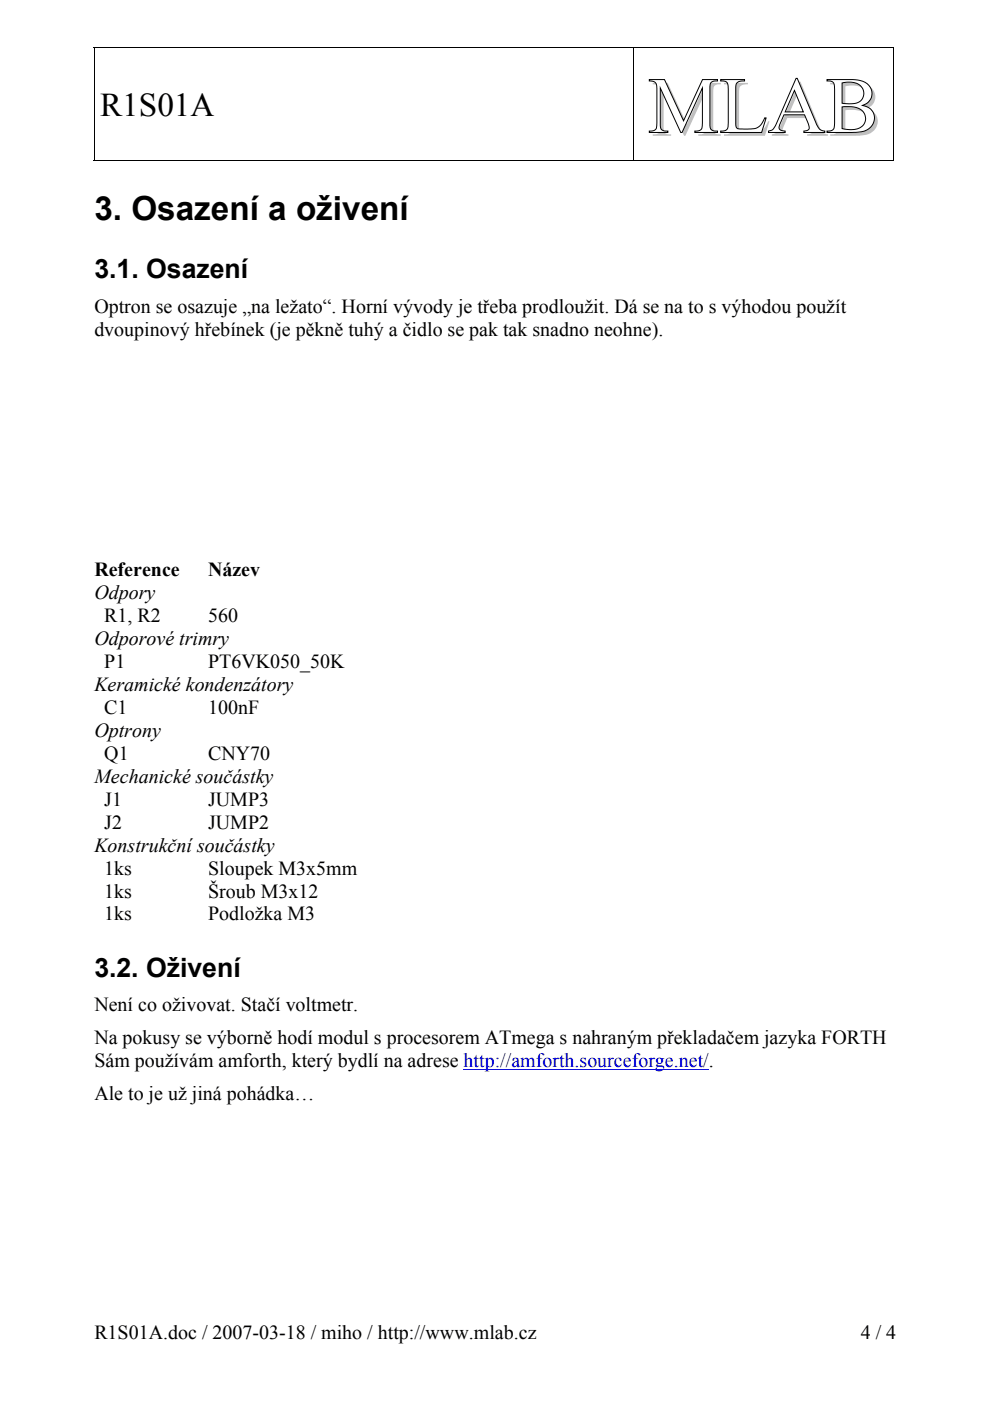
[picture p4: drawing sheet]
<svg xmlns="http://www.w3.org/2000/svg" width="210mm" height="297mm" viewBox="0 0 210 297" stroke-linecap="round" stroke-linejoin="round" font-family="sans-serif">
<defs><g id="words">
<text font-size="16.9" fill="#c0c0c0" x="138.1" y="28.8">MLAB</text>
<g font-size="7">
<text x="21.2" y="24.6">R1S01A</text>
<text x="20" y="46.6">3. Osazení a oživení</text>
</g>
<g font-size="5.7">
<text x="20" y="59">3.1. Osazení</text>
<text x="20" y="207.1">3.2. Oživení</text>
</g>
<g font-size="4.2">
<text x="20" y="66.3">Optron se osazuje „na ležato“. Horní vývody je třeba prodloužit. Dá se na to s výhodou použít</text>
<text x="20" y="71.1">dvoupinový hřebínek (je pěkně tuhý a čidlo se pak tak snadno neohne).</text>
<text x="20" y="122.2">Reference</text>
<text x="44.1" y="122.2">Název</text>
<text x="20" y="127">Odpory</text>
<text x="22.1" y="131.9">R1, R2</text>
<text x="44.1" y="131.9">560</text>
<text x="20" y="136.8">Odporové trimry</text>
<text x="22.1" y="141.6">P1</text>
<text x="44.1" y="141.6">PT6VK050_50K</text>
<text x="20" y="146.5">Keramické kondenzátory</text>
<text x="22.1" y="151.3">C1</text>
<text x="44.1" y="151.3">100nF</text>
<text x="20" y="156.2">Optrony</text>
<text x="22.1" y="161.1">Q1</text>
<text x="44.1" y="161.1">CNY70</text>
<text x="20" y="166">Mechanické součástky</text>
<text x="22.1" y="170.8">J1</text>
<text x="44.1" y="170.8">JUMP3</text>
<text x="22.1" y="175.7">J2</text>
<text x="44.1" y="175.7">JUMP2</text>
<text x="20" y="180.6">Konstrukční součástky</text>
<text x="22.1" y="185.4">1ks</text>
<text x="44.1" y="185.4">Sloupek M3x5mm</text>
<text x="22.1" y="190.3">1ks</text>
<text x="44.1" y="190.3">Šroub M3x12</text>
<text x="22.1" y="195.2">1ks</text>
<text x="44.1" y="195.2">Podložka M3</text>
<text x="20" y="214.3">Není co oživovat. Stačí voltmetr.</text>
<text x="20" y="221.3">Na pokusy se výborně hodí modul s procesorem ATmega s nahraným překladačem jazyka FORTH</text>
<text x="20" y="226.1">Sám používám amforth, který bydlí na adrese http://amforth.sourceforge.net/.</text>
<text x="20" y="233.1">Ale to je už jiná pohádka…</text>
<text x="20" y="283.9">R1S01A.doc / 2007-03-18 / miho / http://www.mlab.cz</text>
<text x="182.5" y="283.9">4 / 4</text>
</g>
</g></defs>
<g fill="#fff" stroke="#000" stroke-width=".21">
<path d="M137.7 16.9h3.2l4 8.7 4-8.7h3.2v.3a1.17 1.17 0 0 0-1.6 1.2v8.2a1.16 1.16 0 0 0 1.6 1.2v.3h-4.8v-.3a1.29 1.29 0 0 0 1.3-.3 1.29 1.29 0 0 0 .3-1.4v-7.5l-4.3 9.5h-.3l-4.3-9.5v8a1.14 1.14 0 0 0 1.6 1.2v.3h-3.9v-.3a1.29 1.29 0 0 0 1.3-.3 1.29 1.29 0 0 0 .3-1.4v-7.3a1.32 1.32 0 0 0-1.6-1.6z" fill-rule="evenodd"/>
<path d="M152.8 16.9h5.1v.3a1.36 1.36 0 0 0-1.9 1.2v8a.77 .77 0 0 0 .8 .9h2.3a2.71 2.71 0 0 0 2.8-1.8l.3-.5h.2l-.9 3.1h-8.7v-.3a1.32 1.32 0 0 0 1.6-1.7v-7.7a1.15 1.15 0 0 0-1.6-1.2z" fill-rule="evenodd"/>
<path d="M168.8 16.6h.2l4 9.3a2.25 2.25 0 0 0 1.9 1.9v.3h-4.5v-.3a.92 .92 0 0 0 1.1-.4 .92 .92 0 0 0-.1-1.1l-.8-2h-4.4l-.7 1.8a.96 .96 0 0 0 .1 1.5l.9 .2v.3h-3.6v-.3a2.38 2.38 0 0 0 1.9-2zM168.4 19.2l-1.9 4.5h3.8z" fill-rule="evenodd"/>
<path d="M175.3 16.9h5.5a4 4 0 0 1 3.9 2 2.59 2.59 0 0 1-1.8 3.5 2.77 2.77 0 0 1 2.5 2.7 2.77 2.77 0 0 1-2.5 2.8l-1.4 .2h-6.2v-.3a1.31 1.31 0 0 0 1.4-.4 1.31 1.31 0 0 0 .3-1.3v-7.2a1.3 1.3 0 0 0-.3-1.4 1.3 1.3 0 0 0-1.4-.3zM178.5 17.6v4.3a5.6 5.6 0 0 0 3.9-.5 2.31 2.31 0 0 0 .5-2.5 2.31 2.31 0 0 0-2.2-1.4l-1.1-.1zM178.5 22.7v4.6a4.3 4.3 0 0 0 4.6-.8 2.42 2.42 0 0 0-2-3.8z" fill-rule="evenodd"/>
</g>
<path d="M19.9 10h.2v.2h-.2zM189.4 10h.2v.2h-.2zM189.4 33.9h.2v.2h-.2z" fill="#000"/>
<path d="M19.9 10.1h169.7M20 10.2v23.9M134.3 10.2v23.9M189.5 10.2v23.9M19.9 34h114.3M134.4 34h55" fill="none" stroke="#000" stroke-width=".21"/>
<path d="M98.3 226.7h52" fill="none" stroke="#00f" stroke-width=".21"/>
<use href="#words"/>
</svg>
